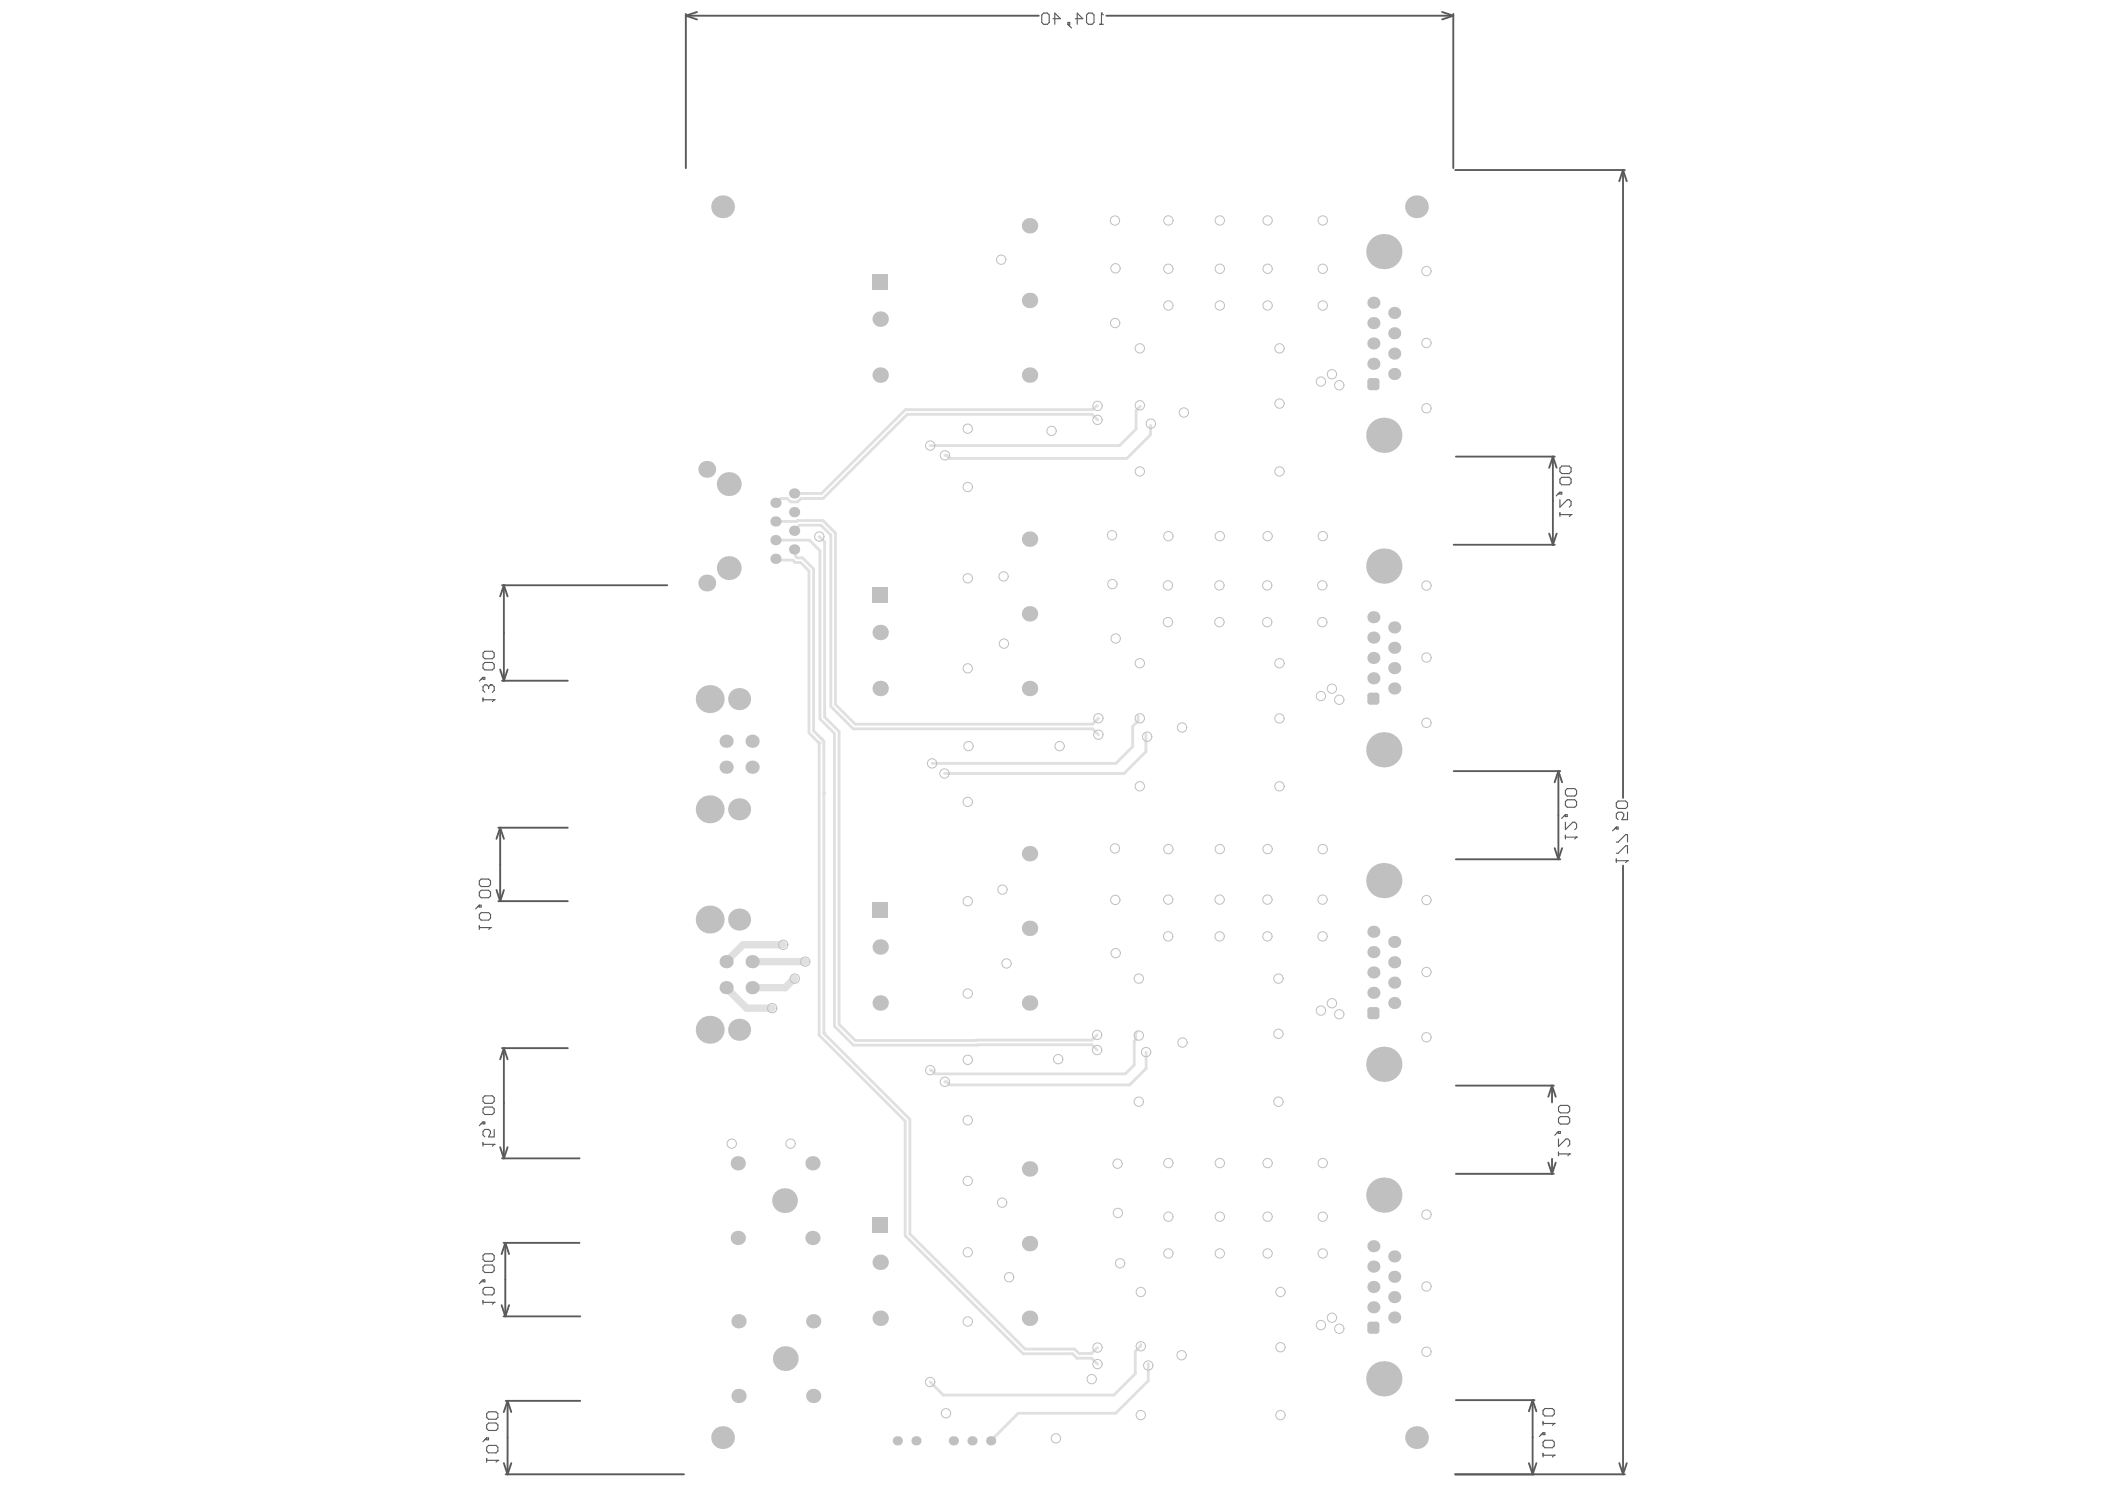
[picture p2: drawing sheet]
<svg xmlns="http://www.w3.org/2000/svg" width="297mm" height="210mm" viewBox="0 0 297 210" stroke-linecap="round" stroke-linejoin="round" font-family="sans-serif">
<g fill="none" stroke="#5a5a5a" stroke-width=".26">
<path d="M96.8 2.2l1.6 .5M96.8 2.2h49.8M96.8 2v21.7M98.4 1.7l-1.6 .5M156.1 2.2h49M203.5 1.7l1.6 .5M205.1 2.2l-1.6 .5M205.1 2v21.7M205.3 24h24M229 24l-.5 1.6M229 24l.6 1.6M229 24v88.6"/>
<path d="M205.1 76.8h14.3M205.4 64.4h14M218.6 75.3l.5 1.5M219.1 64.4l-.5 1.6M219.1 64.4l.6 1.6M219.1 64.4v12.4M219.7 75.3l-.6 1.5M70.6 94.4l.5 1.6M70.8 96h9.3M70.8 82.6h23.4M71.1 82.6v13.4M71.1 82.6l-.5 1.5"/>
<path d="M71.1 82.6l.5 1.5M71.6 94.4l-.5 1.6M70.3 116.8h9.8M70.6 116.8l-.5 1.5M70.6 116.8l.5 1.5M70.6 116.8v10.3M205.1 108.8h15.1M219.4 119.6l.5 1.6M219.9 108.8l-.5 1.6M219.9 108.8l.5 1.6M219.9 108.8v12.4M220.4 119.6l-.5 1.6"/>
<path d="M70.1 125.5l.5 1.6M70.3 127.1h9.8M71.1 125.5l-.5 1.6M205.4 121.2h14.8M229 122.1v85.9M70.8 147.9h9.3M71.1 147.9l-.5 1.5M71.1 147.9l.5 1.5M71.1 147.9v15.5M205.4 153.1h13.9M219 153.1l-.5 1.6M219 153.1l.5 1.6"/>
<path d="M219 153.1v2.4M70.6 161.8l.5 1.6M70.8 163.4h11M71 175.3h10.8M71.3 175.3l-.5 1.6M71.3 175.3l.5 1.6M71.3 175.3v10.4M71.6 161.8l-.5 1.6M205.4 165.6h13.9M218.5 164l.5 1.6M219 163.5v2.1M219.5 164l-.5 1.6"/>
<path d="M70.8 184.1l.5 1.6M71 185.7h10.9M71.4 197.6h10.5M71.6 197.6l-.5 1.6M71.6 197.6l.5 1.6M71.6 197.6v10.4M71.8 184.1l-.5 1.6M205.4 197.5h11.1M216.3 197.5l-.6 1.6M216.3 197.5l.5 1.6M216.3 197.5v10.5M71.1 206.4l.5 1.6"/>
<path d="M71.4 208h25.1M72.1 206.4l-.5 1.6M205.3 208h24M215.7 206.4l.6 1.6M216.8 206.4l-.5 1.6M228.5 206.4l.5 1.6M229.6 206.4l-.6 1.6"/>
</g>
<g fill="none" stroke="#5a5a5a" stroke-width=".16">
<path d="M147 2.1l.3-.3h.5l.3 .3v1.1l-.3 .2h-.5l-.3-.2zM148.6 2.6h1l-.8-.8v1.6M150.7 3.2h.3v.2h-.3zM150.7 3.4l.5 .6M151.7 2.6h1.1l-.8-.8v1.6M153.3 2.1l.3-.3h.5l.3 .3v1.1l-.3 .2h-.5l-.3-.2zM155.2 3.4h.5M155.4 1.8h.1M155.4 1.8v1.6M155.4 1.8l.3 .3M220.1 69.4h.3v.3h-.3zM220.1 70.5v1l1.1-1h.2l.3 .3v.5l-.3 .2"/>
<path d="M220.1 72.3v.6M220.1 72.6h1.6M220.1 69.4l-.5 .6M220.4 65.7h1l.3 .3v.5l-.3 .3h-1l-.3-.3v-.5zM220.4 67.3h1l.3 .3v.5l-.3 .3h-1l-.3-.3v-.5zM221.7 72.6h.1M221.7 72.6l-.3 .3M68.2 92.1l.2-.2h1.1l.2 .2v.6l-.2 .2h-1.1l-.2-.2zM68.2 93.7l.2-.2h1.1l.2 .2v.5l-.2 .3h-1.1l-.2-.3zM68.2 95.6h.2v.2h-.2zM68.2 98.5v.5M68.2 98.7h1.5"/>
<path d="M68.2 95.6l-.6 .5M68.9 96.9v.2M68.9 96.9l-.2-.3h-.3l-.2 .3v.5l.2 .3M69.2 96.6h.1M69.2 96.6h.3l.2 .3v.5l-.2 .3M69.2 96.6l-.3 .3M69.7 98.7h.1M69.7 98.7l-.2 .3M220.9 111.5l.3-.3h1l.3 .3v.5l-.3 .3h-1l-.3-.3zM220.9 113.1l.3-.3h1l.3 .3v.5l-.3 .3h-1l-.3-.3zM220.9 114.9h.3v.3h-.3zM220.9 116v1l1-1h.3l.3 .2v.6l-.3 .2"/>
<path d="M220.9 117.8v.5M220.9 118.1h1.6M220.9 114.9l-.5 .6M222.5 118.1h.1M222.5 118.1l-.3 .2M228.1 113.3l.2-.3h1.1l.3 .3v.5l-.3 .2h-1.1l-.2-.2zM228.1 116.7h.2v.2h-.2zM228.1 118.8h.2l1.1-1.1h.3v1.1M228.1 116.7l-.5 .5M229.7 114.6v1h-.8l.2-.5v-.3l-.2-.2h-.6l-.2 .2v.6l.2 .2M67.6 124.3l.3-.3h1.1l.2 .3v.5l-.2 .3h-1.1l-.3-.3zM67.6 125.8l.3-.2h1.1l.2 .2v.6l-.2 .2h-1.1l-.3-.2z"/>
<path d="M67.6 127.7h.3v.3h-.3zM67.6 129l.3-.3h1.1l.2 .3v.5l-.2 .3h-1.1l-.3-.3zM67.6 130.6v.5M67.6 130.8h1.6M67.6 127.7l-.5 .5M69.2 130.8h.1M69.2 130.8l-.2 .3M228.1 121.2v.5M228.1 121.4h1.6M228.1 120.4h.2l1.1-1.1h.3v1.1M229.7 121.4h.1M229.7 121.4l-.3 .3"/>
<path d="M68.2 154.8l.2-.2h1.1l.2 .2v.6l-.2 .2h-1.1l-.2-.2zM68.2 156.4l.2-.2h1.1l.2 .2v.6l-.2 .2h-1.1l-.2-.2zM68.2 158.3h.2v.2h-.2zM68.2 158.3l-.6 .5M69.7 159.3v1.1h-.8l.3-.6v-.2l-.3-.3h-.5l-.2 .3v.5l.2 .3M219.9 156.2l.3-.3h1l.3 .3v.5l-.3 .3h-1l-.3-.3zM219.9 157.8l.3-.3h1l.3 .3v.5l-.3 .3h-1l-.3-.3zM219.9 159.6h.3v.3h-.3zM219.9 159.6l-.5 .5M68.2 161.2v.5M68.2 177.1l.2-.2h1.1l.2 .2v.6l-.2 .2h-1.1l-.2-.2zM68.2 178.7l.2-.3h1.1l.2 .3v.5l-.2 .3h-1.1l-.2-.3z"/>
<path d="M68.2 161.4h1.5M69.7 161.4h.1M69.7 161.4l-.2 .3M219.9 160.7v1l1.1-1h.2l.3 .2v.6l-.3 .2M219.9 162.5v.5M219.9 162.8h1.6M221.5 162.8h.1M221.5 162.8l-.3 .2M68.2 180.6h.2v.2h-.2zM68.2 181.9l.2-.3h1.1l.2 .3v.5l-.2 .3h-1.1l-.2-.3zM68.2 183.5v.5M68.2 183.7h1.5"/>
<path d="M68.2 180.6l-.6 .5M68.7 199.4l.2-.2h1.1l.3 .2v.5l-.3 .3h-1.1l-.2-.3zM69.7 183.7h.1M69.7 183.7l-.2 .3M217.7 199l.3-.3h1.1l.2 .3v.5l-.2 .2h-1.1l-.3-.2zM68.7 201l.2-.3h1.1l.3 .3v.5l-.3 .3h-1.1l-.2-.3zM68.7 202.8h.2v.3h-.2zM68.7 204.2l.2-.3h1.1l.3 .3v.5l-.3 .2h-1.1l-.2-.2zM68.7 205.7v.6M68.7 206h1.6M68.7 202.8l-.6 .6M70.3 206h.1"/>
<path d="M70.3 206l-.3 .3M217.7 200.5v.6M217.7 202.1h.3v.3h-.3zM217.7 203.4l.3-.2h1.1l.2 .2v.6l-.2 .2h-1.1l-.3-.2zM217.7 205v.5M217.7 205.3h1.6M217.7 202.1l-.5 .5M217.7 200.8h1.6M219.3 205.3h.1M219.3 200.8h.1M219.3 205.3l-.2 .2M219.3 200.8l-.2 .3"/>
</g>
<path d="M109.4 76.2h4.8l1.5 1.5v23.7l2 2.1M109.6 79h2.3l.3 .4h.8l1.2 1.1v22.9l1.4 1.4M112.1 77.5l.2 .2v.8l.2 .2h.7l1.6 1.6v22.8l1.1 1.1M112.5 73.4h3.6l1.8 1.8v24.2l2.8 2.8M112.8 74.1h3l1.4 1.4v24.2l3.2 3.1M115.6 75.7l.8 .7v24.7l2 2.1" fill="none" stroke="#e0e0e0" stroke-width=".4"/>
<circle cx="115.9" cy="104.2" r=".2" fill="#e0e0e0"/>
<path d="M115.6 104.8v41.2M115.9 104.2l.4 .4v7.3" fill="none" stroke="#e0e0e0" stroke-width=".4"/>
<circle cx="115.6" cy="104.8" r=".2" fill="#e0e0e0"/>
<path d="M127.8 57.8l-11.9 11.8h-3.8M128 58.5l-11.8 11.8h-3.2l-.4 .5h-1l-.5-.5h-.9l-.6 .6h-.2M109.4 78.8l.2 .2M109.4 73.6h.1M112.5 73.4l-.1 .2h-3M112.8 74.1l-.7 .8M116.3 111.9v33.9M117.7 103.5v41.3l2.7 2.6M118.4 103.2v41.3l2.3 2.3M120.4 102.8h33.8l.8 .8M155 101.3l-.8 .9h-33.5" fill="none" stroke="#e0e0e0" stroke-width=".4"/>
<path d="M102.5 139.3l2.9 2.9h3.6M110.5 133.3h-5.7l-2.3 2.4M112.2 138.1l-1.4 1.2h-4.7M113.6 135.7h-7.5M113.6 135.7h.1" fill="none" stroke="#e0e0e0" stroke-width="1"/>
<g fill="#e0e0e0">
<circle cx="116.3" cy="145.8" r=".2"/>
<circle cx="116.3" cy="111.9" r=".2"/>
</g>
<g fill="none" stroke="#e0e0e0" stroke-width=".4">
<path d="M128 58.5h26.1l.8 .7M154.9 57.3h-.2l-.5 .5h-26.4M160.9 57.3l-.6 .6v2.6l-2.3 2.4h-26.7M162.3 60v1.3l-3.3 3.4h-25l-.4-.5h-.3M160.6 101v.7l-.8 .8v2.8l-2.3 2.4h-26M161.7 103.6v2.4l-3.1 3.1h-25.3M115.6 146l12.1 12.2v16.1l16.7 16.7h6.9l.7 .6h2l.9 .8M116.3 145.8l12.1 12.1v16.2l16.3 16.2h6.9l.6 .6h1.8l.9-.8M120.4 147.4h33.7l.7 .7M154.8 146l-.7 .7-33.4 .1M160.4 145.6l-.1 .1v1l-.2 .2v3.3l-1.3 1.3h-26.8l-.6-.5h-.1M161.7 148.4v2.3l-2.3 2.3h-25.4l-.4-.4h-.3"/>
<path d="M161 189.7v.2l-.8 .7v3.2l-3 3h-24.1l-1.8-1.8M162 192.4v2.4l-4.5 4.6h-13.8l-3.9 3.8"/>
</g>
<g fill="none" stroke="#c0c0c0" stroke-width=".14">
<circle cx="141.3" cy="36.6" r=".66"/>
<circle cx="157.3" cy="31.1" r=".66"/>
<circle cx="157.4" cy="37.8" r=".66"/>
<circle cx="164.9" cy="37.9" r=".66"/>
<circle cx="164.9" cy="31.1" r=".66"/>
<circle cx="172.1" cy="37.9" r=".66"/>
<circle cx="172.1" cy="31.1" r=".66"/>
<circle cx="178.9" cy="37.9" r=".66"/>
<circle cx="178.9" cy="31.1" r=".66"/>
<circle cx="186.7" cy="37.9" r=".66"/>
<circle cx="186.7" cy="31.1" r=".66"/>
<circle cx="201.3" cy="38.2" r=".66"/>
<circle cx="154.9" cy="57.3" r=".66"/>
<circle cx="154.9" cy="59.2" r=".66"/>
<circle cx="157.4" cy="45.6" r=".66"/>
<circle cx="160.8" cy="49.1" r=".66"/>
<circle cx="160.8" cy="57.2" r=".66"/>
<circle cx="162.4" cy="59.8" r=".66"/>
<circle cx="164.9" cy="43.1" r=".66"/>
<circle cx="167.1" cy="58.2" r=".66"/>
<circle cx="172.1" cy="43.1" r=".66"/>
<circle cx="178.9" cy="43.1" r=".66"/>
<circle cx="180.6" cy="56.9" r=".66"/>
<circle cx="180.6" cy="49.1" r=".66"/>
<circle cx="186.4" cy="53.8" r=".66"/>
<circle cx="186.7" cy="43.1" r=".66"/>
<circle cx="187.9" cy="52.8" r=".66"/>
<circle cx="189" cy="54.3" r=".66"/>
<circle cx="201.3" cy="57.6" r=".66"/>
<circle cx="201.3" cy="48.4" r=".66"/>
<circle cx="115.6" cy="75.7" r=".66"/>
<circle cx="131.3" cy="62.9" r=".66"/>
<circle cx="133.3" cy="64.2" r=".66"/>
<circle cx="136.6" cy="68.7" r=".66"/>
<circle cx="136.6" cy="60.5" r=".66"/>
<circle cx="148.4" cy="60.8" r=".66"/>
<circle cx="156.9" cy="75.5" r=".66"/>
<circle cx="160.8" cy="66.5" r=".66"/>
<circle cx="164.9" cy="75.6" r=".66"/>
<circle cx="172.1" cy="75.6" r=".66"/>
<circle cx="178.9" cy="75.6" r=".66"/>
<circle cx="180.6" cy="66.5" r=".66"/>
<circle cx="186.7" cy="75.6" r=".66"/>
<circle cx="136.6" cy="81.6" r=".66"/>
<circle cx="136.6" cy="94.3" r=".66"/>
<circle cx="141.6" cy="81.3" r=".66"/>
<circle cx="141.7" cy="90.8" r=".66"/>
<circle cx="157" cy="82.4" r=".66"/>
<circle cx="157.4" cy="90.1" r=".66"/>
<circle cx="160.8" cy="93.6" r=".66"/>
<circle cx="164.8" cy="87.8" r=".66"/>
<circle cx="164.8" cy="82.6" r=".66"/>
<circle cx="172.1" cy="87.8" r=".66"/>
<circle cx="172.1" cy="82.6" r=".66"/>
<circle cx="178.8" cy="82.6" r=".66"/>
<circle cx="178.8" cy="87.8" r=".66"/>
<circle cx="180.5" cy="93.6" r=".66"/>
<circle cx="186.4" cy="98.2" r=".66"/>
<circle cx="186.6" cy="82.6" r=".66"/>
<circle cx="186.6" cy="87.8" r=".66"/>
<circle cx="187.9" cy="97.2" r=".66"/>
<circle cx="189" cy="98.7" r=".66"/>
<circle cx="201.3" cy="92.7" r=".66"/>
<circle cx="201.3" cy="82.6" r=".66"/>
<circle cx="131.5" cy="107.7" r=".66"/>
<circle cx="133.3" cy="109.1" r=".66"/>
<circle cx="136.6" cy="113.1" r=".66"/>
<circle cx="136.7" cy="105.3" r=".66"/>
<circle cx="149.5" cy="105.3" r=".66"/>
<circle cx="155" cy="101.3" r=".66"/>
<circle cx="155" cy="103.6" r=".66"/>
<circle cx="157.3" cy="119.7" r=".66"/>
<circle cx="160.8" cy="110.9" r=".66"/>
<circle cx="160.8" cy="101.3" r=".66"/>
<circle cx="161.9" cy="103.9" r=".66"/>
<circle cx="164.9" cy="119.8" r=".66"/>
<circle cx="166.8" cy="102.6" r=".66"/>
<circle cx="172.1" cy="119.8" r=".66"/>
<circle cx="178.9" cy="119.8" r=".66"/>
<circle cx="180.5" cy="101.3" r=".66"/>
<circle cx="180.5" cy="110.9" r=".66"/>
<circle cx="186.7" cy="119.8" r=".66"/>
<circle cx="201.3" cy="102" r=".66"/>
<circle cx="110.5" cy="133.3" r=".66"/>
<circle cx="112.2" cy="138.1" r=".66"/>
<circle cx="113.6" cy="135.7" r=".66"/>
<circle cx="136.6" cy="127.1" r=".66"/>
<circle cx="141.5" cy="125.5" r=".66"/>
<circle cx="142" cy="135.9" r=".66"/>
<circle cx="157.4" cy="126.9" r=".66"/>
<circle cx="157.4" cy="134.5" r=".66"/>
<circle cx="160.7" cy="138" r=".66"/>
<circle cx="164.8" cy="132.1" r=".66"/>
<circle cx="164.8" cy="126.9" r=".66"/>
<circle cx="172.1" cy="132.1" r=".66"/>
<circle cx="172.1" cy="126.9" r=".66"/>
<circle cx="178.8" cy="132.1" r=".66"/>
<circle cx="178.8" cy="126.9" r=".66"/>
<circle cx="180.4" cy="138" r=".66"/>
<circle cx="186.6" cy="132.1" r=".66"/>
<circle cx="186.6" cy="126.9" r=".66"/>
<circle cx="201.3" cy="127" r=".66"/>
<circle cx="201.3" cy="137.1" r=".66"/>
<circle cx="109" cy="142.2" r=".66"/>
<circle cx="131.3" cy="151" r=".66"/>
<circle cx="133.3" cy="152.6" r=".66"/>
<circle cx="136.6" cy="140.2" r=".66"/>
<circle cx="136.6" cy="158" r=".66"/>
<circle cx="136.6" cy="149.5" r=".66"/>
<circle cx="149.3" cy="149.4" r=".66"/>
<circle cx="154.8" cy="146" r=".66"/>
<circle cx="154.8" cy="148.1" r=".66"/>
<circle cx="160.7" cy="155.4" r=".66"/>
<circle cx="160.7" cy="146.1" r=".66"/>
<circle cx="161.7" cy="148.4" r=".66"/>
<circle cx="166.9" cy="147.1" r=".66"/>
<circle cx="180.4" cy="145.8" r=".66"/>
<circle cx="180.4" cy="155.4" r=".66"/>
<circle cx="186.4" cy="142.6" r=".66"/>
<circle cx="187.9" cy="141.5" r=".66"/>
<circle cx="189" cy="143.1" r=".66"/>
<circle cx="201.3" cy="146.3" r=".66"/>
<circle cx="103.3" cy="161.3" r=".66"/>
<circle cx="111.6" cy="161.3" r=".66"/>
<circle cx="136.6" cy="166.6" r=".66"/>
<circle cx="136.6" cy="176.7" r=".66"/>
<circle cx="141.4" cy="169.6" r=".66"/>
<circle cx="157.7" cy="164.2" r=".66"/>
<circle cx="157.7" cy="171.1" r=".66"/>
<circle cx="158.1" cy="178.2" r=".66"/>
<circle cx="164.9" cy="164.1" r=".66"/>
<circle cx="164.9" cy="176.8" r=".66"/>
<circle cx="164.9" cy="171.6" r=".66"/>
<circle cx="172.1" cy="164.1" r=".66"/>
<circle cx="172.1" cy="176.8" r=".66"/>
<circle cx="172.1" cy="171.6" r=".66"/>
<circle cx="178.9" cy="164.1" r=".66"/>
<circle cx="178.9" cy="176.8" r=".66"/>
<circle cx="178.9" cy="171.6" r=".66"/>
<circle cx="186.7" cy="164.1" r=".66"/>
<circle cx="186.7" cy="176.8" r=".66"/>
<circle cx="186.7" cy="171.6" r=".66"/>
<circle cx="201.3" cy="171.3" r=".66"/>
<circle cx="131.3" cy="195" r=".66"/>
<circle cx="133.5" cy="199.4" r=".66"/>
<circle cx="136.6" cy="186.4" r=".66"/>
<circle cx="142.4" cy="180.2" r=".66"/>
<circle cx="154.1" cy="194.5" r=".66"/>
<circle cx="154.9" cy="190.1" r=".66"/>
<circle cx="154.9" cy="192.4" r=".66"/>
<circle cx="161" cy="199.6" r=".66"/>
<circle cx="161" cy="189.9" r=".66"/>
<circle cx="161" cy="182.3" r=".66"/>
<circle cx="162" cy="192.6" r=".66"/>
<circle cx="166.7" cy="191.2" r=".66"/>
<circle cx="180.7" cy="199.6" r=".66"/>
<circle cx="180.7" cy="190" r=".66"/>
<circle cx="180.7" cy="182.3" r=".66"/>
<circle cx="186.4" cy="186.9" r=".66"/>
<circle cx="187.9" cy="185.9" r=".66"/>
<circle cx="189" cy="187.4" r=".66"/>
<circle cx="201.3" cy="190.7" r=".66"/>
<circle cx="201.3" cy="181.5" r=".66"/>
<circle cx="149" cy="202.9" r=".66"/>
</g>
<g fill="#c0c0c0">
<path d="M194.2 187.7h.5l-.3 .4h-.2z"/>
<path d="M194.2 186.4l.2 .1 .3 .4h-.5z"/>
<path d="M193 186.6l.4-.2v.5h-.5z"/>
<path d="M192.9 187.7h.5v.4h-.2z"/>
<path d="M194.2 143.3h.5l-.3 .4-.2 .1z"/>
<path d="M194.2 142.1h.2l.3 .4h-.5z"/>
<path d="M193 142.3l.4-.2v.4h-.5z"/>
<path d="M192.9 143.3h.5v.5l-.4-.2z"/>
<path d="M194.2 99h.5l-.3 .4h-.2z"/>
<path d="M194.2 97.7l.2 .1 .3 .3h-.5z"/>
<path d="M193 97.9l.4-.2v.4h-.5z"/>
<path d="M192.9 99h.5v.4l-.4-.2z"/>
<path d="M194.2 54.6h.5l-.3 .4h-.2z"/>
<path d="M194.2 53.3l.2 .1 .3 .4h-.5z"/>
<path d="M193 53.5l.4-.2v.5h-.5z"/>
<path d="M192.9 54.6h.5v.4l-.4-.2z"/>
<circle cx="199.9" cy="202.8" r="1.61"/>
<circle cx="196.7" cy="180.1" r=".86"/>
<circle cx="196.7" cy="183" r=".86"/>
<circle cx="196.7" cy="185.9" r=".86"/>
<circle cx="196.7" cy="177.2" r=".86"/>
<circle cx="195.3" cy="150.1" r="2.49"/>
<circle cx="195.3" cy="168.6" r="2.49"/>
<circle cx="195.3" cy="194.5" r="2.49"/>
<circle cx="193.8" cy="175.8" r=".86"/>
<circle cx="193.8" cy="181.5" r=".86"/>
<circle cx="193.8" cy="184.4" r=".86"/>
<circle cx="193.8" cy="178.7" r=".86"/>
<circle cx="196.7" cy="141.5" r=".86"/>
<circle cx="193.8" cy="140" r=".86"/>
<circle cx="196.7" cy="138.6" r=".86"/>
<circle cx="193.8" cy="137.2" r=".86"/>
<circle cx="196.7" cy="135.7" r=".86"/>
<circle cx="193.8" cy="134.3" r=".86"/>
<circle cx="196.7" cy="132.9" r=".86"/>
<circle cx="193.8" cy="131.4" r=".86"/>
<circle cx="195.3" cy="124.2" r="2.49"/>
<circle cx="195.3" cy="105.8" r="2.49"/>
<circle cx="196.7" cy="97.1" r=".86"/>
<circle cx="193.8" cy="95.7" r=".86"/>
<circle cx="196.7" cy="94.2" r=".86"/>
<circle cx="193.8" cy="92.8" r=".86"/>
<circle cx="196.7" cy="91.4" r=".86"/>
<circle cx="193.8" cy="89.9" r=".86"/>
<circle cx="196.7" cy="88.5" r=".86"/>
<circle cx="193.8" cy="87.1" r=".86"/>
<circle cx="195.3" cy="79.9" r="2.49"/>
<circle cx="145.3" cy="164.9" r="1.09"/>
<circle cx="145.3" cy="175.4" r="1.09"/>
<circle cx="145.3" cy="186" r="1.09"/>
<circle cx="139.8" cy="203.2" r=".65"/>
<circle cx="137.2" cy="203.2" r=".65"/>
<circle cx="134.5" cy="203.2" r=".65"/>
<circle cx="129.3" cy="203.2" r=".65"/>
<circle cx="126.6" cy="203.2" r=".65"/>
<circle cx="102" cy="202.8" r="1.61"/>
<circle cx="114.8" cy="196.9" r="1.01"/>
<circle cx="104.2" cy="196.9" r="1.01"/>
<circle cx="110.8" cy="191.6" r="1.75"/>
<circle cx="114.8" cy="186.4" r="1.01"/>
<circle cx="104.2" cy="186.4" r="1.01"/>
<circle cx="124.2" cy="186" r="1.09"/>
<circle cx="124.2" cy="178.1" r="1.09"/>
<circle cx="114.6" cy="174.6" r="1.01"/>
<circle cx="104.1" cy="174.6" r="1.01"/>
<circle cx="110.7" cy="169.4" r="1.75"/>
<circle cx="114.6" cy="164.1" r="1.01"/>
<circle cx="104.1" cy="164.1" r="1.01"/>
<circle cx="104.3" cy="145.3" r="1.56"/>
<circle cx="145.3" cy="141.5" r="1.09"/>
<circle cx="124.2" cy="141.5" r="1.09"/>
<circle cx="145.3" cy="131" r="1.09"/>
<circle cx="145.3" cy="120.4" r="1.09"/>
<circle cx="145.3" cy="97.1" r="1.09"/>
<circle cx="124.2" cy="97.1" r="1.09"/>
<circle cx="124.2" cy="89.2" r="1.09"/>
<circle cx="145.3" cy="86.6" r="1.09"/>
<circle cx="145.3" cy="76.1" r="1.09"/>
<circle cx="100.1" cy="145.3" r="1.97"/>
<circle cx="102.5" cy="139.3" r=".93"/>
<circle cx="106.1" cy="139.3" r=".93"/>
<circle cx="102.5" cy="135.7" r=".93"/>
<circle cx="106.1" cy="135.7" r=".93"/>
<circle cx="124.2" cy="133.6" r="1.09"/>
<circle cx="100.1" cy="129.7" r="1.97"/>
<circle cx="104.3" cy="129.7" r="1.56"/>
<circle cx="100.1" cy="114.2" r="1.97"/>
<circle cx="104.3" cy="114.2" r="1.56"/>
<circle cx="102.5" cy="108.2" r=".93"/>
<circle cx="106.1" cy="108.2" r=".93"/>
<circle cx="106.1" cy="104.6" r=".93"/>
<circle cx="102.5" cy="104.6" r=".93"/>
<circle cx="104.3" cy="98.6" r="1.56"/>
<circle cx="100.1" cy="98.6" r="1.97"/>
<circle cx="99.7" cy="82.2" r="1.19"/>
<circle cx="102.8" cy="80.1" r="1.69"/>
<circle cx="109.4" cy="78.8" r=".73"/>
<circle cx="112.1" cy="77.5" r=".73"/>
<circle cx="109.4" cy="76.2" r=".73"/>
<circle cx="112.1" cy="74.9" r=".73"/>
<circle cx="195.3" cy="61.4" r="2.49"/>
<circle cx="196.7" cy="52.8" r=".86"/>
<circle cx="193.8" cy="51.3" r=".86"/>
<circle cx="196.7" cy="49.9" r=".86"/>
<circle cx="193.8" cy="48.4" r=".86"/>
<circle cx="196.7" cy="47" r=".86"/>
<circle cx="193.8" cy="45.6" r=".86"/>
<circle cx="196.7" cy="44.1" r=".86"/>
<circle cx="193.8" cy="42.7" r=".86"/>
<circle cx="195.3" cy="35.5" r="2.49"/>
<circle cx="199.9" cy="29.2" r="1.61"/>
<circle cx="109.4" cy="73.6" r=".73"/>
<circle cx="112.1" cy="72.2" r=".73"/>
<circle cx="109.4" cy="70.9" r=".73"/>
<circle cx="112.1" cy="69.6" r=".73"/>
<circle cx="102.8" cy="68.3" r="1.69"/>
<circle cx="99.7" cy="66.2" r="1.19"/>
<circle cx="124.2" cy="52.9" r="1.09"/>
<circle cx="145.3" cy="52.9" r="1.09"/>
<circle cx="124.2" cy="45" r="1.09"/>
<circle cx="145.3" cy="42.4" r="1.09"/>
<circle cx="145.3" cy="31.8" r="1.09"/>
<circle cx="102" cy="29.2" r="1.61"/>
</g>
<g fill="#c0c0c0">
<path d="M192.9 186.9l.5-.5h.8l.5 .5v.8l-.5 .4h-.8l-.5-.4z" fill-rule="evenodd"/>
<path d="M192.9 142.5l.5-.4h.8l.5 .4v.8l-.5 .5h-.8l-.5-.5z" fill-rule="evenodd"/>
<path d="M192.9 98.1l.5-.4h.8l.5 .4v.9l-.5 .4h-.8l-.5-.4z" fill-rule="evenodd"/>
<path d="M123.1 171.7h2.2v2.2h-2.2z" fill-rule="evenodd"/>
<path d="M123.1 82.9h2.2v2.1h-2.2z" fill-rule="evenodd"/>
<path d="M123.1 127.2h2.2v2.2h-2.2z" fill-rule="evenodd"/>
<path d="M192.9 53.8l.5-.5h.8l.5 .5v.8l-.5 .4h-.8l-.5-.4z" fill-rule="evenodd"/>
<path d="M123.1 38.7h2.2v2.1h-2.2z" fill-rule="evenodd"/>
</g>
</svg>
